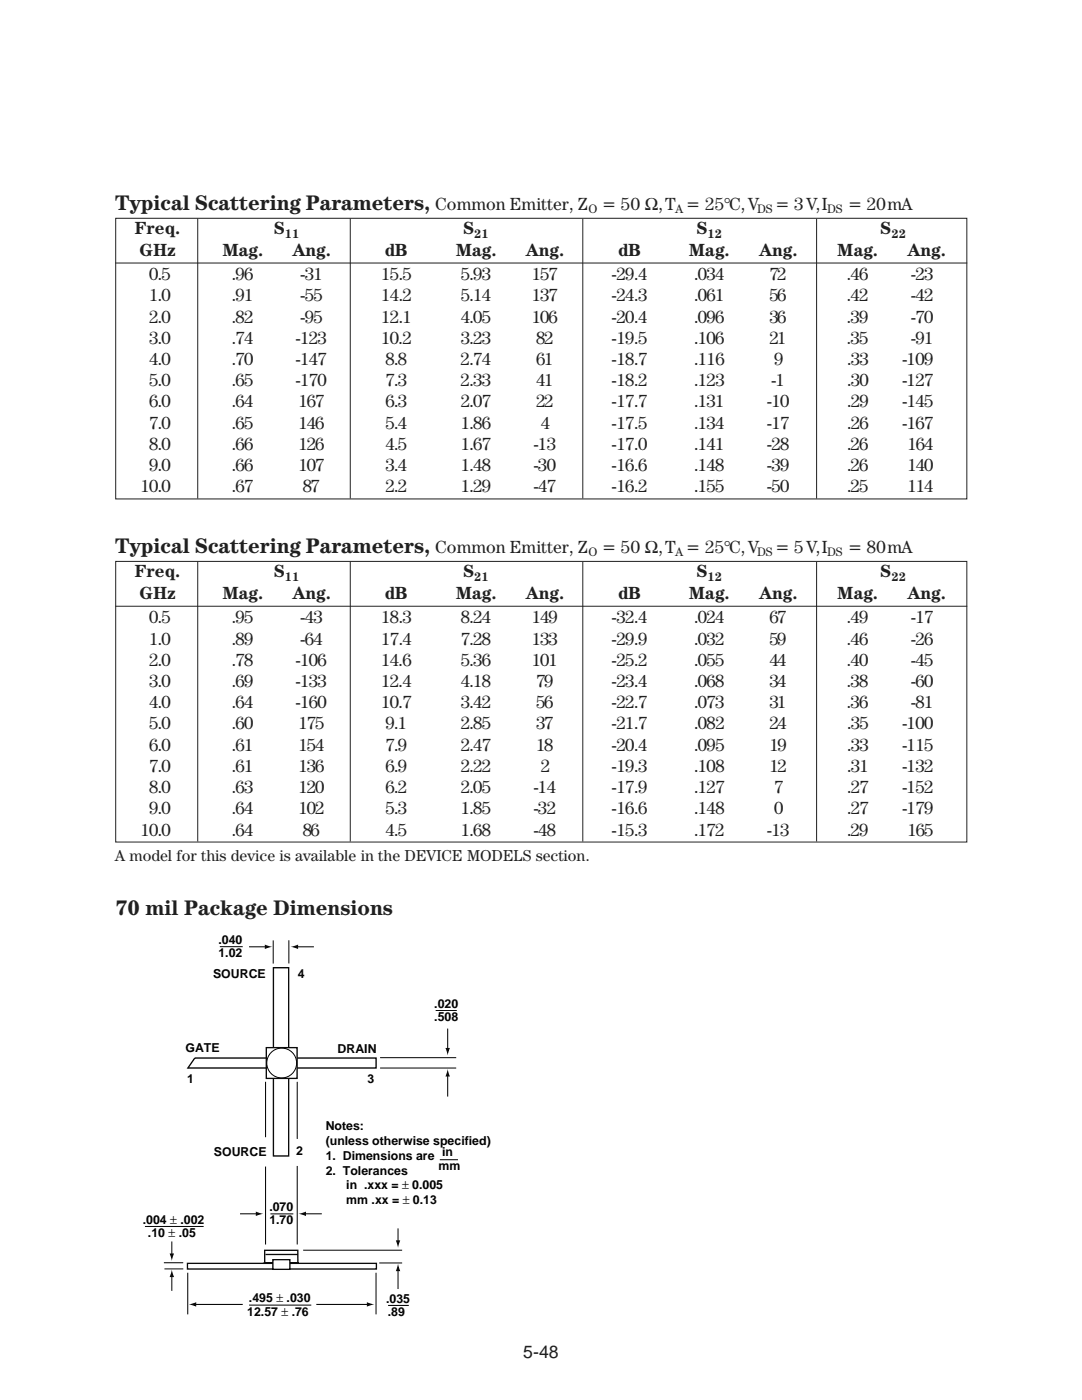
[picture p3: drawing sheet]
<svg xmlns="http://www.w3.org/2000/svg" width="216mm" height="279mm" viewBox="0 0 216 279" stroke-linecap="round" stroke-linejoin="round" font-family="sans-serif">
<defs><g id="words">
<g font-size="4.2" fill="#231f20">
<text x="23" y="41.8">Typical Scattering Parameters,</text>
<text x="23" y="110.3">Typical Scattering Parameters,</text>
<text x="23" y="182.7">70 mil Package Dimensions</text>
</g>
<g font-size="3.5" fill="#231f20">
<text x="86.8" y="41.8">Common Emitter, Z</text>
<text x="120.1" y="41.8">= 50 Ω, T = 25°C, V</text>
<text x="154.7" y="41.8">= 3 V, I</text>
<text x="169.2" y="41.8">=␣ 20 mA</text>
<text x="26.9" y="46.8">Freq.</text>
<text x="54.6" y="46.8">S</text>
<text x="92.4" y="46.8">S</text>
<text x="139" y="46.8">S</text>
<text x="175.6" y="46.8">S</text>
<text x="27.8" y="51">GHz</text>
<text x="44.4" y="51">Mag.</text>
<text x="58.4" y="51">Ang.</text>
<text x="76.8" y="51">dB</text>
<text x="90.9" y="51">Mag.</text>
<text x="104.9" y="51">Ang.</text>
<text x="123.4" y="51">dB</text>
<text x="137.5" y="51">Mag.</text>
<text x="151.5" y="51">Ang.</text>
<text x="167.1" y="51">Mag.</text>
<text x="181.1" y="51">Ang.</text>
<text x="29.7" y="55.9">0.5</text>
<text x="46.2" y="55.9">.96</text>
<text x="59.9" y="55.9">-31</text>
<text x="76" y="55.9">15.5</text>
<text x="91.9" y="55.9">5.93</text>
<text x="106" y="55.9">157</text>
<text x="122" y="55.9">-29.4</text>
<text x="138.4" y="55.9">.034</text>
<text x="153.5" y="55.9">72</text>
<text x="168.9" y="55.9">.46</text>
<text x="181.8" y="55.9">-23</text>
<text x="29.7" y="60.2">1.0</text>
<text x="29.7" y="64.4">2.0</text>
<text x="46.2" y="60.2">.91</text>
<text x="46.2" y="64.4">.82</text>
<text x="59.9" y="60.2">-55</text>
<text x="59.9" y="64.4">-95</text>
<text x="76" y="60.2">14.2</text>
<text x="76" y="64.4">12.1</text>
<text x="91.9" y="60.2">5.14</text>
<text x="91.9" y="64.4">4.05</text>
<text x="106" y="60.2">137</text>
<text x="106" y="64.4">106</text>
<text x="122" y="60.2">-24.3</text>
<text x="122" y="64.4">-20.4</text>
<text x="138.4" y="60.2">.061</text>
<text x="138.4" y="64.4">.096</text>
<text x="153.5" y="60.2">56</text>
<text x="153.5" y="64.4">36</text>
<text x="168.9" y="60.2">.42</text>
<text x="168.9" y="64.4">.39</text>
<text x="181.8" y="60.2">-42</text>
<text x="181.8" y="64.4">-70</text>
<text x="29.7" y="68.6">3.0</text>
<text x="46.2" y="68.6">.74</text>
<text x="59" y="68.6">-123</text>
<text x="76" y="68.6">10.2</text>
<text x="91.9" y="68.6">3.23</text>
<text x="106.9" y="68.6">82</text>
<text x="122" y="68.6">-19.5</text>
<text x="138.4" y="68.6">.106</text>
<text x="153.5" y="68.6">21</text>
<text x="168.9" y="68.6">.35</text>
<text x="181.8" y="68.6">-91</text>
<text x="29.7" y="72.9">4.0</text>
<text x="29.7" y="77.1">5.0</text>
<text x="46.2" y="72.9">.70</text>
<text x="46.2" y="77.1">.65</text>
<text x="59" y="72.9">-147</text>
<text x="59" y="77.1">-170</text>
<text x="76.9" y="72.9">8.8</text>
<text x="76.9" y="77.1">7.3</text>
<text x="91.9" y="72.9">2.74</text>
<text x="91.9" y="77.1">2.33</text>
<text x="106.9" y="72.9">61</text>
<text x="106.9" y="77.1">41</text>
<text x="122" y="72.9">-18.7</text>
<text x="122" y="77.1">-18.2</text>
<text x="138.4" y="72.9">.116</text>
<text x="138.4" y="77.1">.123</text>
<text x="153.9" y="77.1">-1</text>
<text x="154.4" y="72.9">9</text>
<text x="169" y="72.9">.33</text>
<text x="169" y="77.1">.30</text>
<text x="180" y="72.9">-109</text>
<text x="180" y="77.1">-127</text>
<text x="29.7" y="81.3">6.0</text>
<text x="46.2" y="81.3">.64</text>
<text x="59.5" y="81.3">167</text>
<text x="76.9" y="81.3">6.3</text>
<text x="91.9" y="81.3">2.07</text>
<text x="106.9" y="81.3">22</text>
<text x="122" y="81.3">-17.7</text>
<text x="138.4" y="81.3">.131</text>
<text x="153" y="81.3">-10</text>
<text x="169" y="81.3">.29</text>
<text x="180" y="81.3">-145</text>
<text x="29.7" y="85.6">7.0</text>
<text x="29.7" y="89.8">8.0</text>
<text x="46.2" y="85.6">.65</text>
<text x="46.2" y="89.8">.66</text>
<text x="59.5" y="85.6">146</text>
<text x="59.5" y="89.8">126</text>
<text x="76.9" y="85.6">5.4</text>
<text x="76.9" y="89.8">4.5</text>
<text x="91.9" y="85.6">1.86</text>
<text x="91.9" y="89.8">1.67</text>
<text x="106.5" y="89.8">-13</text>
<text x="107.9" y="85.6">4</text>
<text x="122" y="85.6">-17.5</text>
<text x="122" y="89.8">-17.0</text>
<text x="138.4" y="85.6">.134</text>
<text x="138.4" y="89.8">.141</text>
<text x="153" y="89.8">-28</text>
<text x="153" y="85.6">-17</text>
<text x="168.9" y="89.8">.26</text>
<text x="169" y="85.6">.26</text>
<text x="180" y="85.6">-167</text>
<text x="181" y="89.8">164</text>
<text x="29.7" y="94">9.0</text>
<text x="46.2" y="94">.66</text>
<text x="59.5" y="94">107</text>
<text x="76.9" y="94">3.4</text>
<text x="91.9" y="94">1.48</text>
<text x="106.5" y="94">-30</text>
<text x="122" y="94">-16.6</text>
<text x="138.4" y="94">.148</text>
<text x="153" y="94">-39</text>
<text x="168.9" y="94">.26</text>
<text x="181" y="94">140</text>
<text x="27.9" y="98.3">10.0</text>
<text x="46.2" y="98.3">.67</text>
<text x="60.4" y="98.3">87</text>
<text x="76.9" y="98.3">2.2</text>
<text x="91.9" y="98.3">1.29</text>
<text x="106.5" y="98.3">-47</text>
<text x="122" y="98.3">-16.2</text>
<text x="138.4" y="98.3">.155</text>
<text x="153" y="98.3">-50</text>
<text x="168.9" y="98.3">.25</text>
<text x="181" y="98.3">114</text>
<text x="86.8" y="110.3">Common Emitter, Z</text>
<text x="120.1" y="110.3">= 50 Ω, T = 25°C, V</text>
<text x="154.7" y="110.3">= 5 V, I</text>
<text x="169.2" y="110.3">=␣ 80 mA</text>
<text x="26.9" y="115.2">Freq.</text>
<text x="27.8" y="119.5">GHz</text>
<text x="44.4" y="119.5">Mag.</text>
<text x="54.6" y="115.2">S</text>
<text x="58.4" y="119.5">Ang.</text>
<text x="76.8" y="119.5">dB</text>
<text x="90.9" y="119.5">Mag.</text>
<text x="92.4" y="115.2">S</text>
<text x="104.9" y="119.5">Ang.</text>
<text x="123.4" y="119.5">dB</text>
<text x="137.5" y="119.5">Mag.</text>
<text x="139" y="115.2">S</text>
<text x="151.5" y="119.5">Ang.</text>
<text x="167.1" y="119.5">Mag.</text>
<text x="175.6" y="115.2">S</text>
<text x="181.1" y="119.5">Ang.</text>
<text x="29.7" y="124.4">0.5</text>
<text x="46.2" y="124.4">.95</text>
<text x="59.9" y="124.4">-43</text>
<text x="76" y="124.4">18.3</text>
<text x="91.9" y="124.4">8.24</text>
<text x="106" y="124.4">149</text>
<text x="122" y="124.4">-32.4</text>
<text x="138.4" y="124.4">.024</text>
<text x="153.5" y="124.4">67</text>
<text x="168.9" y="124.4">.49</text>
<text x="181.8" y="124.4">-17</text>
<text x="29.7" y="128.7">1.0</text>
<text x="46.2" y="128.7">.89</text>
<text x="59.9" y="128.7">-64</text>
<text x="76" y="128.7">17.4</text>
<text x="91.9" y="128.7">7.28</text>
<text x="106" y="128.7">133</text>
<text x="122" y="128.7">-29.9</text>
<text x="138.4" y="128.7">.032</text>
<text x="153.5" y="128.7">59</text>
<text x="168.9" y="128.7">.46</text>
<text x="181.8" y="128.7">-26</text>
<text x="29.7" y="132.9">2.0</text>
<text x="29.7" y="137.1">3.0</text>
<text x="46.2" y="132.9">.78</text>
<text x="46.2" y="137.1">.69</text>
<text x="59" y="132.9">-106</text>
<text x="59" y="137.1">-133</text>
<text x="76" y="132.9">14.6</text>
<text x="76" y="137.1">12.4</text>
<text x="91.9" y="132.9">5.36</text>
<text x="91.9" y="137.1">4.18</text>
<text x="106" y="132.9">101</text>
<text x="106.9" y="137.1">79</text>
<text x="122" y="132.9">-25.2</text>
<text x="122" y="137.1">-23.4</text>
<text x="138.4" y="132.9">.055</text>
<text x="138.4" y="137.1">.068</text>
<text x="153.5" y="132.9">44</text>
<text x="153.5" y="137.1">34</text>
<text x="168.9" y="132.9">.40</text>
<text x="168.9" y="137.1">.38</text>
<text x="181.8" y="132.9">-45</text>
<text x="181.8" y="137.1">-60</text>
<text x="29.7" y="141.4">4.0</text>
<text x="46.2" y="141.4">.64</text>
<text x="59" y="141.4">-160</text>
<text x="76" y="141.4">10.7</text>
<text x="91.9" y="141.4">3.42</text>
<text x="106.9" y="141.4">56</text>
<text x="122" y="141.4">-22.7</text>
<text x="138.4" y="141.4">.073</text>
<text x="153.5" y="141.4">31</text>
<text x="168.9" y="141.4">.36</text>
<text x="181.8" y="141.4">-81</text>
<text x="29.7" y="145.6">5.0</text>
<text x="29.7" y="149.8">6.0</text>
<text x="46.2" y="145.6">.60</text>
<text x="46.2" y="149.8">.61</text>
<text x="59.5" y="145.6">175</text>
<text x="59.5" y="149.8">154</text>
<text x="76.9" y="145.6">9.1</text>
<text x="76.9" y="149.8">7.9</text>
<text x="91.9" y="145.6">2.85</text>
<text x="91.9" y="149.8">2.47</text>
<text x="106.9" y="145.6">37</text>
<text x="106.9" y="149.8">18</text>
<text x="122" y="145.6">-21.7</text>
<text x="122" y="149.8">-20.4</text>
<text x="138.4" y="145.6">.082</text>
<text x="138.4" y="149.8">.095</text>
<text x="153.5" y="145.6">24</text>
<text x="153.5" y="149.8">19</text>
<text x="169" y="145.6">.35</text>
<text x="169" y="149.8">.33</text>
<text x="180" y="145.6">-100</text>
<text x="180" y="149.8">-115</text>
<text x="29.7" y="154.1">7.0</text>
<text x="46.2" y="154.1">.61</text>
<text x="59.5" y="154.1">136</text>
<text x="76.9" y="154.1">6.9</text>
<text x="91.9" y="154.1">2.22</text>
<text x="107.9" y="154.1">2</text>
<text x="122" y="154.1">-19.3</text>
<text x="138.4" y="154.1">.108</text>
<text x="153.5" y="154.1">12</text>
<text x="169" y="154.1">.31</text>
<text x="180" y="154.1">-132</text>
<text x="29.7" y="158.3">8.0</text>
<text x="46.2" y="158.3">.63</text>
<text x="59.5" y="158.3">120</text>
<text x="76.9" y="158.3">6.2</text>
<text x="91.9" y="158.3">2.05</text>
<text x="106.5" y="158.3">-14</text>
<text x="122" y="158.3">-17.9</text>
<text x="138.4" y="158.3">.127</text>
<text x="154.4" y="158.3">7</text>
<text x="169" y="158.3">.27</text>
<text x="180" y="158.3">-152</text>
<text x="27.9" y="166.8">10.0</text>
<text x="29.7" y="162.5">9.0</text>
<text x="46.2" y="166.8">.64</text>
<text x="46.2" y="162.5">.64</text>
<text x="59.5" y="162.5">102</text>
<text x="60.4" y="166.8">86</text>
<text x="76.9" y="166.8">4.5</text>
<text x="76.9" y="162.5">5.3</text>
<text x="91.9" y="166.8">1.68</text>
<text x="91.9" y="162.5">1.85</text>
<text x="106.5" y="162.5">-32</text>
<text x="106.5" y="166.8">-48</text>
<text x="122" y="162.5">-16.6</text>
<text x="122" y="166.8">-15.3</text>
<text x="138.4" y="162.5">.148</text>
<text x="138.4" y="166.8">.172</text>
<text x="153" y="166.8">-13</text>
<text x="154.4" y="162.5">0</text>
<text x="168.9" y="166.8">.29</text>
<text x="169" y="162.5">.27</text>
<text x="180" y="162.5">-179</text>
<text x="181" y="166.8">165</text>
<text x="104.4" y="270.9">5-48</text>
</g>
<text font-size="3.2" fill="#231f20" x="23" y="171.7">A model for this device is available in the DEVICE MODELS section.</text>
<g font-size="2.5" fill="#231f20">
<text x="56.9" y="47.5">11</text>
<text x="94.6" y="47.5">21</text>
<text x="117.4" y="42.5">O</text>
<text x="134.8" y="42.5">A</text>
<text x="141.2" y="47.5">12</text>
<text x="151.1" y="42.5">DS</text>
<text x="165.1" y="42.5">DS␣</text>
<text x="177.9" y="47.5">22</text>
<text x="117.4" y="111">O</text>
<text x="134.8" y="111">A</text>
<text x="151.1" y="111">DS</text>
<text x="165.1" y="111">DS␣</text>
<text x="56.9" y="116">11</text>
<text x="94.6" y="116">21</text>
<text x="141.2" y="116">12</text>
<text x="177.9" y="116">22</text>
</g>
<g font-size="2.5">
<text x="43.6" y="188.4">.040</text>
<text x="43.6" y="191">1.02</text>
<text x="42.5" y="195.2">SOURCE</text>
<text x="59.4" y="195.2">4</text>
<text x="86.7" y="201.1">.020</text>
<text x="86.7" y="203.8">.508</text>
<text x="37" y="210">GATE</text>
<text x="67.4" y="210.1">DRAIN</text>
<text x="37.4" y="216.2">1</text>
<text x="73.3" y="216.1">3</text>
<text x="65" y="225.4">Notes:</text>
<text x="42.7" y="230.7">SOURCE</text>
<text x="59.1" y="230.6">2</text>
<text x="65" y="228.4">(unless otherwise specified)</text>
<text x="65" y="231.4">1. Dimensions are</text>
<text x="87.5" y="233.4">mm</text>
<text x="88.2" y="230.7">in</text>
<text x="65" y="234.4">2. Tolerances</text>
<text x="69.1" y="237.4">in .xxx = ± 0.005</text>
<text x="28.5" y="244.2">.004 ± .002</text>
<text x="53.7" y="241.7">.070</text>
<text x="53.7" y="244.4">1.70</text>
<text x="69.1" y="240.4">mm .xx = ± 0.13</text>
<text x="29.5" y="246.9">.10 ± .05</text>
<text x="49.3" y="262.6">12.57 ± .76</text>
<text x="49.7" y="259.9">.495 ± .030</text>
<text x="77.1" y="260">.035</text>
<text x="77.4" y="262.6">.89</text>
</g>
</g></defs>
<path d="M23 52.5h170M23.1 43.6h169.8v56h-169.8zM39.5 43.6v55.9M69.9 43.6v55.9M116.3 43.6v55.9M162.9 43.6v55.9M23.1 112h169.8v56h-169.8zM39.5 112.1v55.8M69.9 112.1v55.8M116.3 112.1v55.8M162.9 112.1v55.8M23 121h170" fill="none" stroke="#231f20" stroke-width=".2"/>
<path d="M54.6 193.1h3v37.6h-3zM38.9 211.2h36.1v1.9h-37.5z" fill="none" stroke="#000" stroke-width=".26"/>
<path d="M53.1 209.1h6.2v6.1h-6.2z" fill="#fff" stroke="#000" stroke-width=".26"/>
<g fill="none" stroke="#000" stroke-width=".2">
<path d="M43.9 188.9h4.5M49.7 189h3.4M54.5 187.7v4.6M57.6 187.7v4.6M59.2 189h3.4M53 215.9v11.1M59.3 215.9v11.4M75.8 211.1h15.2M75.8 213.2h15.2M86.9 201.7h4.2M89.3 205.3v4.1M89.3 214.5v4.3"/>
<path d="M53 232.8v15.6M59.3 232.7v15.7M87.8 231.4h3.6M28.9 244.8h11.7M32.7 252h3.9M32.8 253.2h3.8M34.3 247.8v2.7M34.3 254.7v2.9M37.5 254v8.3M47.9 242.2h3.4M54 242.3h4.5M60.5 249.5h19.7"/>
<path d="M60.8 242.2h3.4M75 254v8.3M75.7 252.1h4.5M79.4 245.2v2.6M79.4 253.4v3.8M38.9 260.3h9.5M49.7 260.5h12.4M63.1 260.3h10.4M77.4 260.5h4.2"/>
<circle cx="56.2" cy="212.1" r="2.98"/>
</g>
<path d="M37.4 252.1h37.7v1.2h-37.7zM52.5 252.1h7.2M52.8 249.5h6.6v2.6h-6.6z" fill="none" stroke="#000" stroke-width=".26"/>
<path d="M52.8 188.5l1.5 .5-1.5 .4zM58 189l1.5-.5v.9zM88.9 209.1h.9l-.5 1.5zM89.3 213.4l.5 1.4h-.9zM33.8 250.2h.9l-.4 1.4zM34.3 253.4l.4 1.5h-.9zM51 241.8l1.5 .4-1.5 .5zM59.6 242.2l1.5-.4v.9zM79 247.5h.9l-.5 1.5zM79.4 252.2l.5 1.5h-.9zM37.7 260.3l1.5-.4v.9zM73.2 259.9l1.5 .4-1.5 .5z" fill="#000"/>
<path d="M54.4 251.4h3.4v1.9h-3.4z" fill="#fff" stroke="#000" stroke-width=".26"/>
<path d="M53 250.4h6.4" fill="none" stroke="#000" stroke-width=".26"/>
<use href="#words"/>
</svg>
